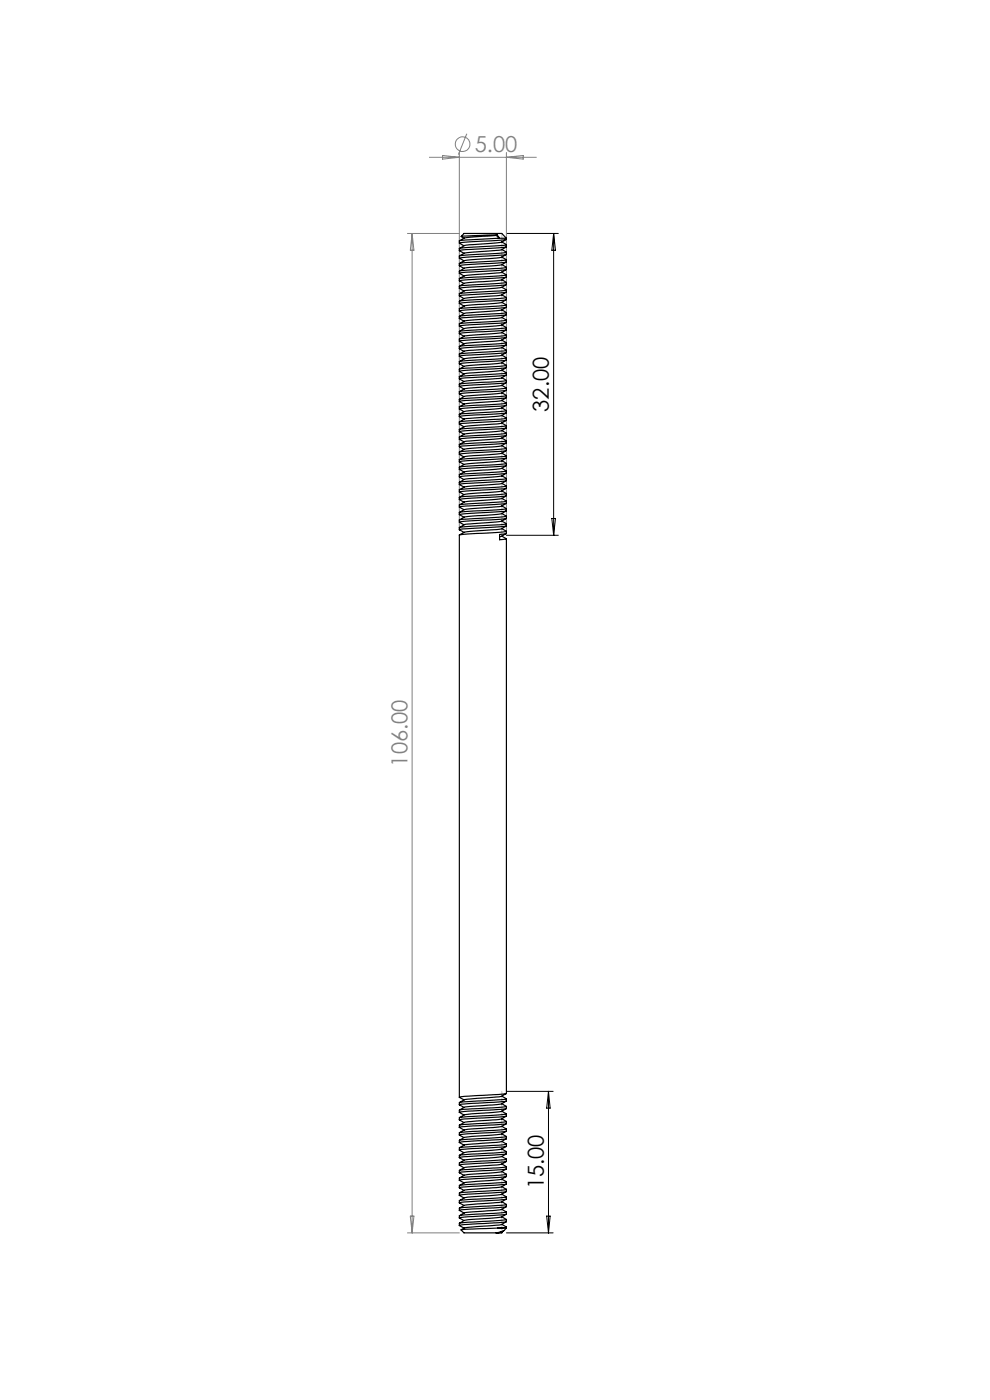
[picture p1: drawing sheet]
<svg xmlns="http://www.w3.org/2000/svg" width="210mm" height="297mm" viewBox="0 0 210 297" stroke-linecap="round" stroke-linejoin="round" font-family="sans-serif">
<defs><g id="words">
<g font-size="4.7" fill="#808080">
<text x="100.7" y="32.3">5.00</text>
<text x="86.4" y="162.6" transform="rotate(-90 86.4 162.6)">106.00</text>
</g>
<g font-size="4.7">
<text x="116.4" y="87.3" transform="rotate(-90 116.4 87.3)">32.00</text>
<text x="115.3" y="252.3" transform="rotate(-90 115.3 252.3)">15.00</text>
</g>
</g></defs>
<g fill="none" stroke="#808080" stroke-width=".21">
<path d="M91.1 33.4h22.7M93.9 33l3.5 .4-3.5 .4zM97.4 32.3v80.2M99 28.4l-1.8 4.4M107.4 32.3v81M107.4 33.4l3.6-.4v.8zM86.4 49.5h11M87.4 49.5v212M87.4 49.5l.4 3.6h-.8zM87 258h.8l-.4 3.5zM86.4 261.5h11"/>
<circle cx="98.1" cy="30.6" r="1.55"/>
</g>
<path d="M107.4 49.5h11M117.4 49.5v64.1M117.4 49.5l.4 3.6h-.7zM107.4 113.6h11M117.1 110h.7l-.4 3.6zM107.4 231.5h9.9M116.3 231.5v30M116.3 231.5l.4 3.6h-.7zM116 258h.7l-.4 3.5zM107.4 261.5h9.9" fill="none" stroke="#000" stroke-width=".21"/>
<path d="M106.4 49.5v64" fill="none" stroke="#c0c0c0" stroke-width=".21" stroke-dasharray="15.2 1.3 1.3 1.3" stroke-dashoffset="4.2"/>
<path d="M106.4 261.5v-30" fill="none" stroke="#c0c0c0" stroke-width=".21" stroke-dasharray="15.2 1.3 1.3 1.3" stroke-dashoffset="2.1"/>
<g fill="none" stroke="#000" stroke-width=".25">
<path d="M97.4 53.2l1 .5M97.4 54.8l1 .5M97.4 55.9v.5l1 .5M97.4 58l1 .6M97.4 59.6l1 .5M97.4 52.7v.5M97.4 54.3v.4M97.9 50.2l.5 .3M105.3 49.9l-6.3 .5-1.6 .7M105.3 49.9l.6 .6M105.4 49.8l-7.6 .4 .6-.7h8l1 1M105.4 49.8l-.1 .1"/>
<path d="M105.4 49.8l.5 .7M105.6 50.5l-6.7 .4-1.5 .2v.5l1 .5M105.6 50.5h1.8M105.9 50.5h-.3M106.4 51.4l-6.8 .5a3.1 3.1 0 0 0-2.2 .8M106.4 52.9l-7.4 .7-1.6 .7M106.4 54.6l-7.4 .6-.5 .1-1.1 .6M106.4 56.2l-6.8 .5a3.1 3.1 0 0 0-2.2 .8M106.4 57.7l-7.4 .7-1.6 .7M106.4 59.4l-7.4 .6-.5 .1-1.1 .6M106.4 54.5l1 .6v.5l-1 .6M106.4 56.1l1 .6"/>
<path d="M106.4 59.3l1 .6v.5M106.4 51.3l1 .6M107.4 50.8l-9.9 .8M107.4 52.4l-8.5 .5-1.4 .3M107.4 54l-9.9 .8M107.4 55.6l-9.9 .8M107.4 57.2l-8.5 .5-1.4 .3M107.4 58.8l-9.9 .8M107.4 59.9l-10 .8M107.4 58.3l-1.4 .2-7.9 .5-.7 .1v.4M107.4 56.7l-1.4 .2-7.9 .5-.7 .1v.5M107.4 55.1l-10 .8"/>
<path d="M107.4 53.5l-10 .8M107.4 51.9l-.6 .2-9.4 .6M107.4 52.4l-1 .5 1 .6v.5l-1 .6M107.4 56.7v.5l-1 .5 1 .6v.5l-1 .6M107.4 50.5v.3l-1 .6M107.4 51.9v.4M97.4 60.7v.5l1 .5M97.4 62.8l1 .6M97.4 63.9v.5l1 .5M97.4 66l1 .5M97.4 67.6l1 .6M97.4 70.8l1 .5"/>
<path d="M97.4 72.4l1 .6M97.4 73.5v.5l1 .5M97.4 75.6l1 .5M97.4 78.3v.5l1 .5M97.4 62.3v.5M97.4 65.5v.5M97.4 70.3v.5M97.4 71.9v.5M97.4 75.1v.5M97.4 79.9v.5M98.5 66.5l-1.1 .6M106.4 61l-6.8 .6a2.86 2.86 0 0 0-2.2 .7"/>
<path d="M106.4 62.5l-1.1 .3-6.3 .4-1.6 .7M106.4 64.2l-7.4 .6-.5 .1-1.1 .6M106.4 67.3l-1.1 .3-6.3 .4-1.6 .7M106.4 69l-7.4 .6-.5 .1-1.1 .6M106.4 70.6l-6.8 .6a2.86 2.86 0 0 0-2.2 .7M106.4 72.2l-7.4 .6-1.6 .7M106.4 73.8l-6.8 .5a3.1 3.1 0 0 0-2.2 .8M106.4 75.3l-7.4 .7-1.6 .7M106.4 77l-7.4 .6-.5 .1-1.1 .6M106.4 78.6l-6.8 .5a3.1 3.1 0 0 0-2.2 .8M106.4 65.8l-7.9 .7M106.4 64.1l1 .6"/>
<path d="M106.4 72.1l1 .6v.5l-1 .6M106.4 73.7l1 .6M107.4 67.9l-10 .8v.5l1 .5M107.4 75.9l-10 .8v.5l1 .5M107.4 60.4l-9.9 .8M107.4 62l-9.3 .6-.6 .2M107.4 63.6l-9.9 .8M107.4 65.2l-8.5 .6-1.4 .2M107.4 66.8l-9.3 .6-.6 .2M107.4 68.4l-9.9 .8M107.4 70l-8.5 .6-1.4 .2M107.4 71.6l-9.9 .8"/>
<path d="M107.4 73.2l-9.9 .8M107.4 74.8l-8.5 .5-1.4 .3M107.4 76.4l-9.9 .8M107.4 78l-9.9 .8M107.4 79.6l-8.5 .5-1.4 .3M107.4 79.1l-.6 .2-9.4 .6M107.4 77.5l-10 .8M107.4 74.3l-.6 .2-9.4 .6M107.4 72.7l-10 .8M107.4 71.1l-10 .8M107.4 69.5l-10 .8M107.4 66.3l-1.4 .2-7.9 .5-.7 .1v.5"/>
<path d="M107.4 64.7l-10 .8M107.4 63.1l-10 .8M107.4 61.5l-1.4 .2-7.1 .4-1.5 .2M107.4 60.4l-1 .6 1 .5M107.4 61.5v.5l-1 .5 1 .6v.5l-1 .6M107.4 64.7v.5l-1 .6 1 .5v.5l-1 .5 1 .6v.5l-1 .6 1 .5M107.4 70l-1 .6 1 .5v.5l-1 .6M107.4 74.3v.5l-1 .5 1 .6v.5l-1 .6 1 .5v.5l-1 .6 1 .5M107.4 79.6l-1 .5 1 .6v.5l-1 .6M107.4 69.5v.5M107.4 79.1v.4M97.4 80.4l1 .5"/>
<path d="M97.4 82l1 .5M97.4 83.1v.5l1 .5M97.4 87.9v.5l1 .5M97.4 90l1 .6M97.4 91.1v.5l1 .5M97.4 92.7v.5l1 .5M97.4 98l1 .5M97.4 99.6l1 .6M97.4 81.5v.4M97.4 89.5v.5M97.4 97.5v.5M97.4 99.1v.5"/>
<path d="M106.4 80.1l-7.4 .7-1.6 .7M106.4 81.8l-7.4 .6-.5 .1-1.1 .6M106.4 83.4l-6.8 .6a2.86 2.86 0 0 0-2.2 .7M106.4 84.9l-1.1 .3-6.3 .4-1.6 .7M106.4 86.6l-7.4 .6-.5 .1-1.1 .6M106.4 88.2l-6.8 .6a2.86 2.86 0 0 0-2.2 .7M106.4 89.7l-1.1 .3-6.3 .4-1.6 .7M106.4 91.4l-7.4 .6-.5 .1-1.1 .6M106.4 93l-6.8 .6a2.86 2.86 0 0 0-2.2 .7M106.4 94.5l-1.1 .3-6.3 .4-1.6 .7M106.4 96.2l-7.4 .6-.5 .1-1.1 .6M106.4 97.8l-7.4 .6-1.6 .7"/>
<path d="M106.4 99.4l-7.4 .6-1.6 .7M106.4 81.7l1 .6M106.4 83.3l1 .6M106.4 91.3l1 .6M106.4 99.3l1 .6v.5l-1 .6M107.4 83.9l-1.4 .2-7.1 .4-1.5 .2v.5l1 .6M107.4 85.5l-10 .8v.5l1 .5M107.4 93.5l-10 .8v.5l1 .6M107.4 95.1l-10 .8v.5l1 .5M107.4 81.2l-9.9 .8M107.4 82.8l-9.9 .8M107.4 84.4l-8.5 .5-1.4 .3"/>
<path d="M107.4 86l-9.9 .8M107.4 87.6l-8.5 .6-1.4 .2M107.4 89.2l-9.3 .6-.6 .2M107.4 90.8l-9.9 .8M107.4 92.4l-8.5 .6-1.4 .2M107.4 94l-9.3 .6-.6 .2M107.4 95.6l-9.9 .8M107.4 97.2l-8.5 .6-1.4 .2M107.4 98.8l-9.9 .8M107.4 99.9l-10 .8M107.4 98.3l-10 .8M107.4 96.7l-.6 .2-9.4 .6"/>
<path d="M107.4 91.9l-10 .8M107.4 90.3l-10 .8M107.4 88.7l-1.4 .2-7.1 .4-1.5 .2M107.4 87.1l-10 .8M107.4 82.3l-10 .8M107.4 80.7l-10 .8M107.4 83.9v.5l-1 .5 1 .6v.5l-1 .6 1 .5M107.4 87.6l-1 .6 1 .5M107.4 88.7v.5l-1 .5 1 .6v.5l-1 .6M107.4 91.9v.5l-1 .6 1 .5v.5l-1 .5 1 .6v.5l-1 .6 1 .5M107.4 97.2l-1 .6 1 .5v.5l-1 .6M107.4 82.3v.5l-1 .6"/>
<path d="M107.4 87.1v.5M107.4 96.7v.5M97.4 100.7v.5l1 .5M97.4 102.3v.5l1 .5M97.4 105.5v.5l1 .5M97.4 107.6l1 .5M97.4 109.2l1 .5M97.4 110.3v.5l1 .5M97.4 107.1v.5M97.4 108.7v.4M106.4 101l-6.8 .5a3.1 3.1 0 0 0-2.2 .8M106.4 102.5l-7.4 .7-1.6 .7"/>
<path d="M106.4 104.2l-7.4 .6-.5 .1-1.1 .6M106.4 105.8l-6.8 .5a3.1 3.1 0 0 0-2.2 .8M106.4 107.3l-7.4 .7-1.6 .7M106.4 109l-7.4 .6-.5 .1-1.1 .6M106.4 110.6l-6.8 .6a2.86 2.86 0 0 0-2.2 .7M106.4 112.1l-1.1 .3-6.3 .4-1.6 .7M106.4 113.8l-.4 .1M106.4 100.9l1 .6v.4M106.4 108.9l1 .6v.5M107.4 103.1l-10 .8v.5l1 .5M107.4 111.1l-1.4 .2-7.1 .4-1.5 .2v.5l1 .6M107.4 100.4l-9.9 .8"/>
<path d="M107.4 102l-8.5 .5-1.4 .3M107.4 103.6l-9.9 .8M107.4 105.2l-9.9 .8M107.4 106.8l-8.5 .5-1.4 .3M107.4 108.4l-9.9 .8M107.4 110l-9.9 .8M107.4 111.6l-9.3 .6-.6 .2M107.4 113.2l-1.4 .2v1.1l1.4-.2M107.4 112.7l-10 .8v119.3M107.4 109.5l-10 .8M107.4 107.9l-10 .8M107.4 106.3l-.6 .2-7.9 .4-1.5 .2"/>
<path d="M107.4 104.7l-10 .8M107.4 101.5l-.6 .2-9.4 .6M107.4 102l-1 .5 1 .6v.5l-1 .6 1 .5v.5l-1 .6 1 .5M107.4 106.8l-1 .5 1 .6v.5l-1 .6M107.4 110l-1 .6 1 .5v.5l-1 .5 1 .6v.5l-1 .6 1 .5M107.4 106.3v.4M107.4 114.3v117.6M97.4 239.2l1 .5M97.4 237.6l1 .6M97.4 236l1 .5M97.4 232.8l1 .5M97.4 237.1v.5"/>
<path d="M97.4 238.7v.5M97.4 232.8h.1M97.4 236h.1M97.4 237.6h.1M97.4 239.2h.1M97.5 234.4l.9 .5M106.5 232.5l.9 .6v.5l-.5 .3a5.7 5.7 0 0 1-3.3 .6l-3.5 .2a3.5 3.5 0 0 0-2.7 .8v.5M106.5 238.9l.9 .6M106.5 237.3l.9 .6v.5M106.5 235.7l.9 .6v.4M106.5 234.1l.9 .6v.5M107.4 239.5l-9.9 .8"/>
<path d="M107.4 237.9l-1.8 .3-8.1 .5M107.4 236.3l-9.9 .8M107.4 234.7l-9.9 .8M107.4 233.1l-.9 .2-9 .6M107.4 232l-10 .8M107.4 233.6l-10 .7v-.4M107.4 235.2l-10 .8M107.4 236.8l-10 .8M107.4 238.4l-10 .8M107.4 240l-10 .8M107.4 240l-.5 .3a6 6 0 0 1-3.3 .6l-3.5 .2a3.9 3.9 0 0 0-2.7 .8M107.4 238.4l-.5 .3a5.7 5.7 0 0 1-3.3 .6l-3.5 .2a3.9 3.9 0 0 0-2.7 .8v.5"/>
<path d="M107.4 236.8a3.9 3.9 0 0 1-2.9 .8l-4.4 .3a3.6 3.6 0 0 0-2.7 .8M107.4 235.2l-.5 .3a6 6 0 0 1-3.3 .6l-3.5 .2a3.9 3.9 0 0 0-2.7 .8M107.4 232a3.9 3.9 0 0 1-2.9 .8l-4.4 .3a3.6 3.6 0 0 0-2.7 .8M107.4 239.5v.5M97.4 258.4l1 .5M97.4 256.8l1 .5M97.4 255.2l1 .5M97.4 253.6l1 .5M97.4 250.4l1 .5M97.4 248.8l1 .5M97.4 247.2l1 .6M97.4 245.6l1 .5"/>
<path d="M97.4 244l1 .5M97.4 242.4l1 .6M97.4 240.8l1 .5M97.4 260l1 .5M97.4 241.9v.5M97.4 243.5v.5M97.4 246.7v.5M97.4 248.3v.5M97.4 253.1v.5M97.4 256.3v.4M97.4 240.8h.1M97.4 242.4h.1"/>
<path d="M97.4 244h.1M97.4 245.6h.1M97.4 247.2h.1M97.4 248.8h.1M97.4 250.4h.1M97.4 253.6h.1M97.4 255.2h.1M97.4 256.8h.1M97.4 258.4h.1M97.4 260h.1M97.5 252l.9 .6M106.5 256.5l.9 .6v.5l-.5 .3a6 6 0 0 1-3.3 .6l-3.5 .2a3.9 3.9 0 0 0-2.7 .8v.5"/>
<path d="M106.5 254.9l.9 .6v.5l-.5 .3a5.7 5.7 0 0 1-3.3 .6l-3.5 .2a3.5 3.5 0 0 0-2.7 .8v.5M106.5 245.4l.9 .5v.5a3.9 3.9 0 0 1-2.9 .8l-4.4 .3a3.6 3.6 0 0 0-2.7 .8M106.5 259.7l.9 .6v.2M106.5 258.1l.9 .6M106.5 253.3l.9 .6v.4M106.5 251.7l.9 .6v.5M106.5 250.2l.9 .5M106.5 248.5l.9 .6M106.5 246.9l.9 .6v.5M106.5 243.7l.9 .6v.5M106.5 242.1l.9 .6v.5M106.5 240.6l.9 .5"/>
<path d="M107.4 258.7l-9.9 .8M107.4 257.1l-9.9 .8M107.4 255.5l-.9 .2-9 .6M107.4 253.9l-9.9 .8M107.4 252.3l-1.8 .3-8.1 .5M107.4 250.7l-.9 .2-9 .6M107.4 249.1l-9.9 .8M107.4 247.5l-1.8 .3-8.1 .5M107.4 245.9l-9.9 .8M107.4 244.3l-9.9 .8M107.4 242.7l-1.8 .3-8.1 .5M107.4 241.1l-9.9 .8"/>
<path d="M107.4 241.6l-10 .8M107.4 243.2l-10 .8M107.4 244.8l-10 .8M107.4 246.4l-10 .8M107.4 248l-10 .8M107.4 249.6l-10 .8M107.4 251.2l-10 .8v-.5M107.4 252.8l-10 .8M107.4 254.4l-10 .8M107.4 256l-10 .7M107.4 257.6l-10 .8M107.4 259.2l-10 .8"/>
<path d="M107.4 254.4a3.9 3.9 0 0 1-2.9 .8l-4.4 .3a3.6 3.6 0 0 0-2.7 .8M107.4 252.8l-.5 .3a6 6 0 0 1-3.3 .6l-3.5 .2a3.9 3.9 0 0 0-2.7 .8v.5M107.4 250.7v.5l-.5 .3a2.11 2.11 0 0 1-1.6 .5l-5.2 .3a3.6 3.6 0 0 0-2.7 .8M107.4 249.1v.5a6.2 6.2 0 0 1-3.8 .9l-3.5 .2a3.6 3.6 0 0 0-2.7 .8M107.4 248l-.5 .3a6 6 0 0 1-3.3 .6l-3.5 .2a3.9 3.9 0 0 0-2.7 .8v.5M107.4 244.8l-.5 .3a6 6 0 0 1-3.3 .6l-3.5 .2a3.6 3.6 0 0 0-2.7 .8M107.4 243.2l-.5 .3a6 6 0 0 1-3.3 .6l-3.5 .2a3.9 3.9 0 0 0-2.7 .8v.5M107.4 241.1v.5a3.9 3.9 0 0 1-2.9 .8l-4.4 .3a3.6 3.6 0 0 0-2.7 .8M107.4 258.7v.5a3.9 3.9 0 0 1-2.9 .8l-4.4 .3a3.1 3.1 0 0 0-2.3 .6M97.8 260.9l.6 .6h6.9M105.6 260.5l-7.8 .4M105.6 260.5h1.8"/>
<path d="M106.5 261.3v.1l-1.2 .1M106.5 261.4l-1.2 .1M106.8 261.1a1.96 1.96 0 0 1-1.5 .4M107.4 260.3l-1.8 .2M107.4 260.5a2.56 2.56 0 0 1-2.1 1"/>
</g>
<use href="#words"/>
</svg>
